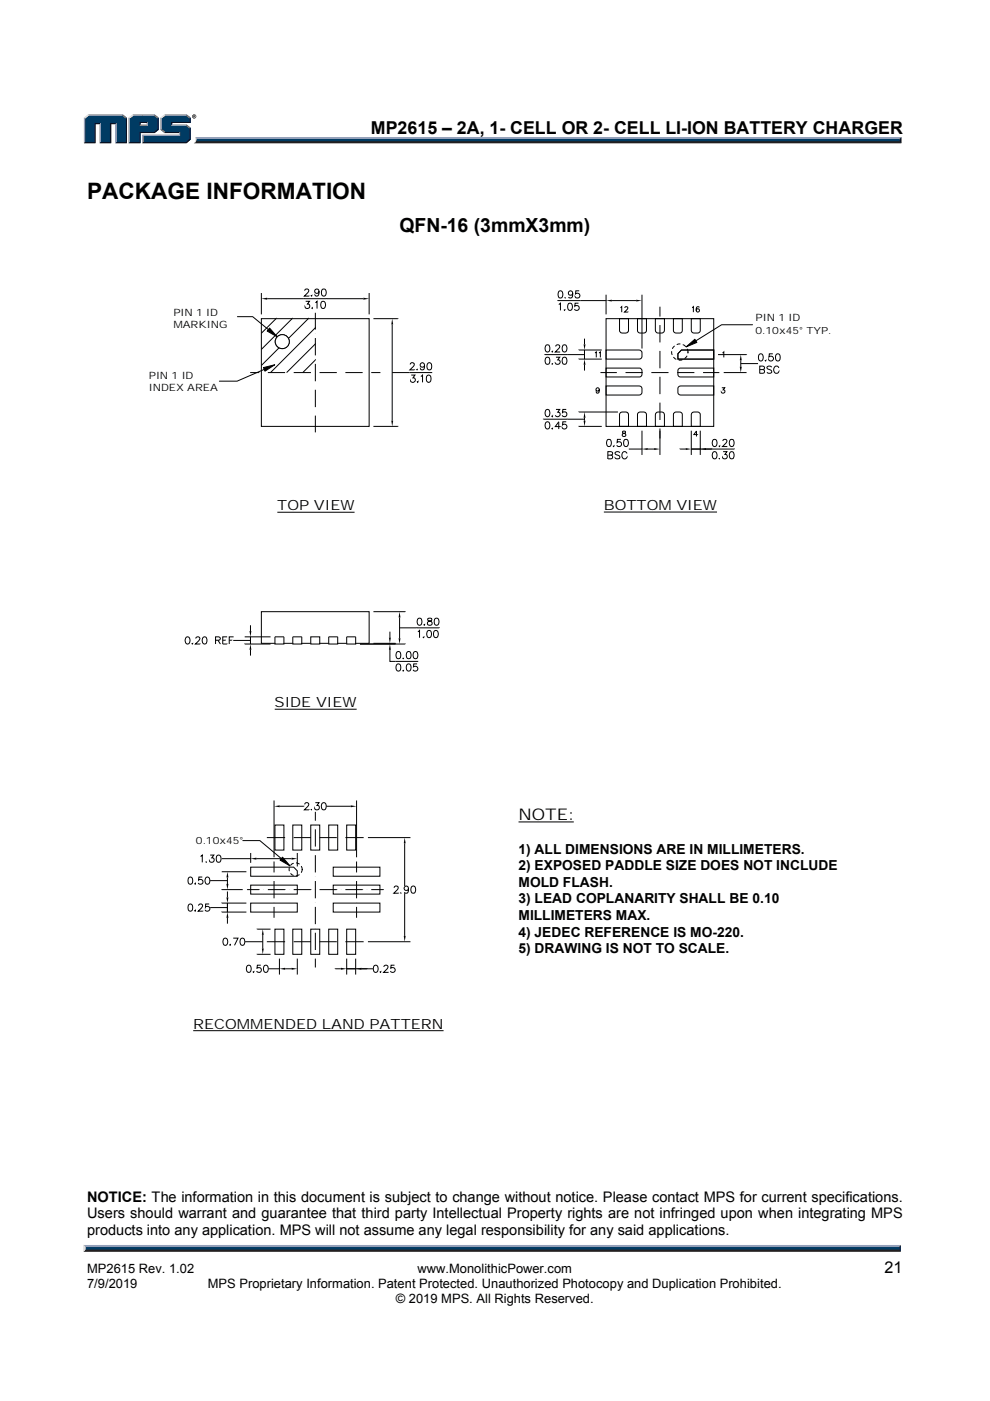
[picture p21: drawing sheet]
<svg xmlns="http://www.w3.org/2000/svg" width="210mm" height="297mm" viewBox="0 0 210 297" stroke-linecap="round" stroke-linejoin="round" font-family="sans-serif">
<defs><g id="words">
<text font-size="4.8" x="18.5" y="42.2">PACKAGE INFORMATION</text>
<text font-size="4.1" x="84.7" y="49.2">QFN-16 (3mmX3mm)</text>
<text font-size="3.8" x="78.7" y="28.5">MP2615 – 2A, 1- CELL OR 2- CELL LI-ION BATTERY CHARGER</text>
<g font-size="3.4">
<text x="110" y="173.8">NOTE:</text>
<text x="187.6" y="269.9">21</text>
</g>
<g font-size="3.1">
<text x="18.5" y="254.8">NOTICE: The information in this document is subject to change without notice. Please contact MPS for current specifications.</text>
<text x="18.5" y="261.9">products into any application. MPS will not assume any legal responsibility for any said applications.</text>
<text x="18.5" y="258.3">Users should warrant and guarantee that third party Intellectual Property rights are not infringed upon when integrating MPS</text>
</g>
<g font-size="3">
<text x="58.8" y="108.2">TOP VIEW</text>
<text x="128.1" y="108.2">BOTTOM VIEW</text>
<text x="58.3" y="150">SIDE VIEW</text>
<text x="41" y="218.1">RECOMMENDED LAND PATTERN</text>
</g>
<g font-size="2.9">
<text x="110" y="181">1) ALL DIMENSIONS ARE IN MILLIMETERS.</text>
<text x="110" y="184.5">2) EXPOSED PADDLE SIZE DOES NOT INCLUDE</text>
<text x="110" y="188">MOLD FLASH.</text>
<text x="110" y="191.5">3) LEAD COPLANARITY SHALL BE 0.10</text>
<text x="110" y="195.1">MILLIMETERS MAX.</text>
<text x="110" y="198.6">4) JEDEC REFERENCE IS MO-220.</text>
<text x="110" y="202.1">5) DRAWING IS NOT TO SCALE.</text>
</g>
<g font-size="2.7">
<text x="18.5" y="269.9">MP2615 Rev. 1.02</text>
<text x="88.6" y="269.9">www.MonolithicPower.com</text>
<text x="18.5" y="273.2">7/9/2019</text>
<text x="44.1" y="273.2">MPS Proprietary Information. Patent Protected. Unauthorized Photocopy and Duplication Prohibited.</text>
<text x="83.9" y="276.4">© 2019 MPS. All Rights Reserved.</text>
</g>
<g font-size="2.1">
<text x="36.8" y="67">PIN 1 ID</text>
<text x="36.8" y="69.6">MARKING</text>
<text x="160.3" y="68.2">PIN 1 ID</text>
<text x="160.3" y="70.7">0.10x45° TYP.</text>
<text x="31.6" y="80.3">PIN 1 ID</text>
<text x="31.6" y="82.9">INDEX AREA</text>
<text x="41.6" y="178.9">0.10x45°</text>
</g>
</g></defs>
<path d="M41.5 29.1h149.7l-.4 .6h-149.2z" fill="#94a0b9"/>
<path d="M41.6 29.7h149.2l.4 .7h-150.1l.4-.3z" fill="#231f20"/>
<path d="M190.8 29.5l.4-.4v1.3l-.4-.4z" fill="#001339"/>
<path d="M41.7 29.5h149.1v.5h-149.2z" fill="#003b63"/>
<path d="M41.5 29.1l.2 .4-.1 .5-.5 .4 .4-.6z" fill="#dcddde"/>
<path d="M29.5 26.7l.3-.3h1.3l.3 .3z" fill="#94a0b9"/>
<g fill="#003b63">
<path d="M18.1 25.1l.8-.6h7l.8 .6v5h-2v-4h-1.4v4h-1.9v-4h-1.4v4h-1.9z"/>
<path d="M27.5 25.1l.8-.6h2.1v1.3h-.9v.9h1.9v-.9h-1.2v-1.3h2.4l.8 .6v2.2l-.8 .7h-3.1v2.1h-2z"/>
<path d="M30.4 28.8h7.8v-.8h-3.2l-.8-.7v-2.2l.8-.6h4.4l.8 .6v.7h-3.9v.9h3.1l.8 .6v2.1l-.8 .7h-9z"/>
</g>
<path d="M34.9 24.4h4.7" fill="none" stroke="#94a0b9" stroke-width=".26"/>
<path d="M34 24.9l.9-.6 .2 .2-.8 .6z" fill="#dcddde"/>
<path d="M34.2 24.9v2.6" fill="none" stroke="#94a0b9" stroke-width=".26"/>
<path d="M34 27.5l.3-.2 .8 .7-.2 .2z" fill="#547194"/>
<path d="M34.9 28.1h3.3" fill="none" stroke="#001339" stroke-width=".26"/>
<g fill="#94a0b9">
<path d="M30.2 28.6h7.8v-.4l.2-.2v.8h-7.8z"/>
<path d="M30.2 28.6l.2 .2v1.3l-.2 .3z"/>
</g>
<path d="M36.3 25.8h3.9v-.7l.3-.2v1.2h-4v.3l-.2 .3z" fill="#001339"/>
<path d="M36.3 26.5h3.3" fill="none" stroke="#94a0b9" stroke-width=".26"/>
<path d="M39.6 26.4l.9 .7-.3 .2-.8-.6z" fill="#547194"/>
<g fill="#001339">
<path d="M30.2 30.4l.2-.3h9l.8-.7v-2.1l.3-.2v2.5l-.9 .8z"/>
<path d="M29.5 28h3.1l.8-.7v-2.2l.3-.2v2.6l-.9 .7h-3v2.2h-2.5l.2-.3h2z"/>
</g>
<path d="M32.8 24.3l.9 .6-.3 .2-.8-.6z" fill="#547194"/>
<path d="M28.1 24.4h4.7" fill="none" stroke="#94a0b9" stroke-width=".26"/>
<path d="M27.3 24.9l.8-.6 .2 .2-.8 .6z" fill="#dcddde"/>
<path d="M27.4 24.9v5.5" fill="none" stroke="#94a0b9" stroke-width=".26"/>
<path d="M31.1 26.1l.3-.3v.9l-.3-.3z" fill="#94a0b9"/>
<g fill="#001339">
<path d="M29.5 25.8h1.9l-.3 .3h-1.3v.3l-.3 .3z"/>
<path d="M26.7 25.1l.2-.2v5.5h-2.4l.2-.3h2z"/>
</g>
<path d="M26 24.3l.9 .6-.2 .2-.8-.6z" fill="#547194"/>
<path d="M18.7 24.4h7.3" fill="none" stroke="#94a0b9" stroke-width=".26"/>
<path d="M17.8 24.9l.9-.6 .2 .2-.8 .6z" fill="#dcddde"/>
<path d="M17.9 24.9v5.5" fill="none" stroke="#94a0b9" stroke-width=".26"/>
<path d="M20 26.1h1.4l-.3 .2h-.8v4.1h-2.5l.3-.3h1.9z" fill="#001339"/>
<path d="M21.3 26.1v4.3" fill="none" stroke="#94a0b9" stroke-width=".26"/>
<path d="M23.3 26.1h1.4l-.2 .2h-.9v4.1h-2.5l.3-.3h1.9z" fill="#001339"/>
<path d="M24.6 26.1v4.3" fill="none" stroke="#94a0b9" stroke-width=".26"/>
<path d="M39.6 24.3l.9 .6-.3 .2-.8-.6z" fill="#547194"/>
<path d="M40.8 24.7a.43 .43 0 0 1 .8 0 .43 .43 0 0 1-.8 0zM40.8 24.7a.36 .36 0 0 0 .7 0 .36 .36 0 0 0-.7 0zM41 24.5h.3l.1 .4-.2-.2-.2 .2zM41.1 24.5v.2h.1z" fill="#231f20"/>
<path d="M41.5 29.1h149.7l-.4 .6h-149.2z" fill="#94a0b9"/>
<path d="M41.6 29.7h149.2l.4 .7h-150.1l.4-.3z" fill="#231f20"/>
<path d="M190.8 29.5l.4-.4v1.3l-.4-.4z" fill="#001339"/>
<path d="M41.7 29.5h149.1v.5h-149.2z" fill="#003b63"/>
<path d="M41.5 29.1l.2 .4-.1 .5-.5 .4 .4-.6z" fill="#dcddde"/>
<path d="M29.5 26.7l.3-.3h1.3l.3 .3z" fill="#94a0b9"/>
<g fill="#003b63">
<path d="M18.1 25.1l.8-.6h7l.8 .6v5h-2v-4h-1.4v4h-1.9v-4h-1.4v4h-1.9z"/>
<path d="M27.5 25.1l.8-.6h2.1v1.3h-.9v.9h1.9v-.9h-1.2v-1.3h2.4l.8 .6v2.2l-.8 .7h-3.1v2.1h-2z"/>
<path d="M30.4 28.8h7.8v-.8h-3.2l-.8-.7v-2.2l.8-.6h4.4l.8 .6v.7h-3.9v.9h3.1l.8 .6v2.1l-.8 .7h-9z"/>
</g>
<path d="M34.9 24.4h4.7" fill="none" stroke="#94a0b9" stroke-width=".26"/>
<path d="M34 24.9l.9-.6 .2 .2-.8 .6z" fill="#dcddde"/>
<path d="M34.2 24.9v2.6" fill="none" stroke="#94a0b9" stroke-width=".26"/>
<path d="M34 27.5l.3-.2 .8 .7-.2 .2z" fill="#547194"/>
<path d="M34.9 28.1h3.3" fill="none" stroke="#001339" stroke-width=".26"/>
<g fill="#94a0b9">
<path d="M30.2 28.6h7.8v-.4l.2-.2v.8h-7.8z"/>
<path d="M30.2 28.6l.2 .2v1.3l-.2 .3z"/>
</g>
<path d="M36.3 25.8h3.9v-.7l.3-.2v1.2h-4v.3l-.2 .3z" fill="#001339"/>
<path d="M36.3 26.5h3.3" fill="none" stroke="#94a0b9" stroke-width=".26"/>
<path d="M39.6 26.4l.9 .7-.3 .2-.8-.6z" fill="#547194"/>
<g fill="#001339">
<path d="M30.2 30.4l.2-.3h9l.8-.7v-2.1l.3-.2v2.5l-.9 .8z"/>
<path d="M29.5 28h3.1l.8-.7v-2.2l.3-.2v2.6l-.9 .7h-3v2.2h-2.5l.2-.3h2z"/>
</g>
<path d="M32.8 24.3l.9 .6-.3 .2-.8-.6z" fill="#547194"/>
<path d="M28.1 24.4h4.7" fill="none" stroke="#94a0b9" stroke-width=".26"/>
<path d="M27.3 24.9l.8-.6 .2 .2-.8 .6z" fill="#dcddde"/>
<path d="M27.4 24.9v5.5" fill="none" stroke="#94a0b9" stroke-width=".26"/>
<path d="M31.1 26.1l.3-.3v.9l-.3-.3z" fill="#94a0b9"/>
<g fill="#001339">
<path d="M29.5 25.8h1.9l-.3 .3h-1.3v.3l-.3 .3z"/>
<path d="M26.7 25.1l.2-.2v5.5h-2.4l.2-.3h2z"/>
</g>
<path d="M26 24.3l.9 .6-.2 .2-.8-.6z" fill="#547194"/>
<path d="M18.7 24.4h7.3" fill="none" stroke="#94a0b9" stroke-width=".26"/>
<path d="M17.8 24.9l.9-.6 .2 .2-.8 .6z" fill="#dcddde"/>
<path d="M17.9 24.9v5.5" fill="none" stroke="#94a0b9" stroke-width=".26"/>
<path d="M20 26.1h1.4l-.3 .2h-.8v4.1h-2.5l.3-.3h1.9z" fill="#001339"/>
<path d="M21.3 26.1v4.3" fill="none" stroke="#94a0b9" stroke-width=".26"/>
<path d="M23.3 26.1h1.4l-.2 .2h-.9v4.1h-2.5l.3-.3h1.9z" fill="#001339"/>
<path d="M24.6 26.1v4.3" fill="none" stroke="#94a0b9" stroke-width=".26"/>
<path d="M39.6 24.3l.9 .6-.3 .2-.8-.6z" fill="#547194"/>
<g fill="#231f20">
<path d="M18.1 264.7h172.6l.4 .7h-173.4z"/>
<path d="M40.8 24.7a.43 .43 0 0 1 .8 0 .43 .43 0 0 1-.8 0zM40.8 24.7a.36 .36 0 0 0 .7 0 .36 .36 0 0 0-.7 0zM41 24.5h.3l.1 .4-.2-.2-.2 .2zM41.1 24.5v.2h.1z"/>
</g>
<path d="M17.7 264h173.4l-.4 .7h-172.6z" fill="#94a0b9"/>
<path d="M191.1 264v1.4l-.4-.4v-.6z" fill="#001339"/>
<path d="M18.1 264.4h172.6v.6h-172.6z" fill="#003b63"/>
<path d="M17.7 263.9l.4 .5v.6l-.4 .4z" fill="#dcddde"/>
<g fill="none" stroke="#000" stroke-width=".21">
<path d="M50.4 67.1h3.2l3.3 2.8M53.1 79h1.9M55.4 67.6h22.9v22.8h-22.9zM55.4 62.1v4.6M55.4 67.6h.1M55.9 79h.1M56.7 63.3l7.8 .1M56.8 79h3.7M57.2 69.6l1.6 1.8-2.1-1.2zM58.5 67.6l-3.1 3.1M61.4 79h.1M62 67.6l-6.6 6.5"/>
<path d="M62.3 79h3.7M64.5 63.3h12.6M64.6 61.6l.3-.3h.3l.3 .3-.2 .5-.7 .7h1M64.8 63.9h.8l-.4 .6a.5 .5 0 0 1 .4 .8 .5 .5 0 0 1-.9-.2M65.4 67.6l-10 9.9M66.1 62.6v.1M66.2 65.3h.1M66.9 64.2l.3-.3v1.5M66.9 79h.1M66.9 69.5l-9.5 9.5M66.9 66.3v3.6M66.9 70.8h.1"/>
<path d="M66.9 71.7v3.7M66.9 76.2v.1M66.9 77.2v3.6M66.9 72.9l-6.1 6.1M66.9 76.3l-2.7 2.7M67.7 61.8a.47 .47 0 0 1-.6 .4 .47 .47 0 0 1-.3-.7 .47 .47 0 0 1 .8 0l.1 .3a.72 .72 0 0 1-.6 1l-.3-.2M67.8 79h3.6M68.2 64a.47 .47 0 0 1 .8 .2v.3a.67 .67 0 0 1-.5 .9 .98 .98 0 0 1-.3-1.4zM68.4 61.3a.5 .5 0 0 1 .7 .3l.1 .3a.71 .71 0 0 1-.4 .9l-.6-.3v-.6zM72.4 79h.1M73.3 79h3.6M77.9 79h.1"/>
<path d="M78.3 67.6h.1M78.3 62.1v4.6M78.3 63.3v.1M78.7 79h2M79.2 67.6h5.2M83.2 68.8v20.4M83.2 79h8.5M87 77.3l.3-.4h.3l.3 .3-.2 .5-.8 .7h1M87.2 79.5h.8l-.4 .6a.5 .5 0 0 1 .5 .6 .5 .5 0 0 1-.7 .4l-.3-.3M88.5 78.3v.1M89.3 79.8l.3-.3v1.6M90 77.4a.47 .47 0 0 1-.6 .4 .47 .47 0 0 1-.2-.7 .47 .47 0 0 1 .8 .1v.2a.69 .69 0 0 1-.5 1l-.3-.2"/>
<path d="M90.6 79.6a.47 .47 0 0 1 .8 .2v.4a.66 .66 0 0 1-.6 .9 1 1 0 0 1-.2-1.5zM90.8 77a.45 .45 0 0 1 .7 .2l.1 .4a.66 .66 0 0 1-.5 .8h-.1a.93 .93 0 0 1-.2-1.4zM115.8 73.2l.4-.1a.89 .89 0 0 1 0 1.5h-.2a.98 .98 0 0 1-.2-1.4zM115.8 75.8l.4-.1a.87 .87 0 0 1 0 1.5h-.2a.95 .95 0 0 1-.2-1.4zM117.1 74.5l.1 .1M117.1 77.1l.1 .1M117.9 73.5l.3-.4 .4 .1 .1 .2v.3l-.9 .9h1M117.9 75.7h.8l-.4 .6a.51 .51 0 0 1 .4 .8 .51 .51 0 0 1-.9-.1M118.3 63.8h10.2M118.5 64.6l.4-.3v1.5M118.6 61.7a.47 .47 0 0 1 .7 .2 .72 .72 0 0 1 .1 .9 .72 .72 0 0 1-.8 .3l-.2-.6zM119.4 73.2a.49 .49 0 0 1 .8 .2v.3a.72 .72 0 0 1-.4 .9h-.1a.98 .98 0 0 1-.3-1.4z"/>
<path d="M119.4 75.8a.5 .5 0 0 1 .8 .2v.4a.65 .65 0 0 1-.5 .8 .96 .96 0 0 1-.3-1.4zM119.7 65.7h.1M119.9 63l.1 .1M120.6 64.3a.5 .5 0 0 1 .7 .3l.1 .3a.72 .72 0 0 1-.4 .9h-.2a1 1 0 0 1-.2-1.5zM121.5 62.2a.47 .47 0 0 1-.7 .4 .47 .47 0 0 1-.1-.8 .47 .47 0 0 1 .7 .1l.1 .3a.7 .7 0 0 1-.6 1l-.3-.2M122.7 64.3h-.7l-.1 .6a.54 .54 0 0 1 .8 0 .54 .54 0 0 1-.1 .8 .54 .54 0 0 1-.8-.2M122.9 61.7h-.8v.6a.54 .54 0 0 1 .8 0 .54 .54 0 0 1-.1 .8 .54 .54 0 0 1-.8-.2M124 77.3v1.3M124 71.8v1.2M124 75.2h-8.5M124 74.2v1.9M124 74.2h.1"/>
<path d="M126.2 74.8l.3-.2v1.2M127 74.8l.3-.2v1.2M127.4 79h3.4M127.6 76.1l-4.8 .1M127.6 74.2h-4.8M128.5 67.6h22.9v22.8h-22.9zM128.5 74.2h7.1a.61 .61 0 0 1 .6 .6v.8l-.4 .5h-7.3zM128.5 78h7.2l.4 .3a1.42 1.42 0 0 1-.2 1.5l-7.4 .1zM128.5 76.1v.1M128.5 74.2h.1M128.5 62.5v4.2M128.5 67.6h.1"/>
<path d="M128.5 63.7v.1M131.4 67.6h1.9v2.5a.75 .75 0 0 1-1.1 .5l-.6-.1-.2-.4zM131.6 65.2l.3-.2v1.2M131.7 79h.1M132.5 65.3l.2-.3h.2l.3 .3-.7 .9h.7M132.7 79h3.6M134.9 63.7l-5.1 .1M135.2 67.6h1.9v2.5l-.3 .5h-1.1l-.4-.3zM136.2 62.5v11.4M136.2 74.8h.1M137.2 79h.1M138.2 79h3.6"/>
<path d="M139 67.6h1.9v2.4a.58 .58 0 0 1-.5 .6h-.9l-.4-.2zM140 65v2.1M140 68h.1M140 68.9v3.7M140 73.5h.1M140 74.4v3.7M140 79h.1M140 79.9v3.7M142.7 79h.1M142.8 67.6h1.9v2.5l-.4 .5a1.44 1.44 0 0 1-1.4-.2zM143.6 79h3.7M143.9 78.2l.3-.2h7.2v1.9h-7.1l-.5-.3v-1.1z"/>
<path d="M144.5 74.2h6.9v1.9h-7.6v-1.1zM146.6 67.6h1.9l-.1 2.8a1.44 1.44 0 0 1-1.3 .2l-.3-.2-.2-.3zM146.8 65.2l.3-.2v1.2M148.2 79h.1M148.3 65.2v-.1a.56 .56 0 0 0-.7 .4 .56 .56 0 0 0 .4 .7l.4-.3-.1-.3-.5-.1-.1 .3M149.1 79h3.5M151.4 75.2h.1M152.3 75.2h6M152.6 79h.1M153.2 74.8l.3-.2v1.2M153.5 79h4.8M157.1 79h.1"/>
<path d="M157.1 76.4v1.4M157.1 77.1h3.7M161.1 75.1a.47 .47 0 0 1 .7 .2l.1 .4a.67 .67 0 0 1-.6 .8 .98 .98 0 0 1-.2-1.4zM161.1 78.4h.9l.2 .3-.2 .4h-.9v-1.5l.9 .1 .2 .4-.4 .3M162.4 76.4l.1 .1M163.7 77.9a.56 .56 0 0 0-.6-.3 .56 .56 0 0 0-.4 .4l1 .7v.2l-.4 .2-.6-.2M163.9 75h-.7l-.1 .7a.55 .55 0 0 1 .8 0 .55 .55 0 0 1-.1 .8 .55 .55 0 0 1-.8-.3v.1M164.7 75.1a.47 .47 0 0 1 .7 .2l.1 .4a.65 .65 0 0 1-.6 .8 .98 .98 0 0 1-.2-1.4zM165.2 78a.56 .56 0 0 0-.6-.4 .56 .56 0 0 0-.5 .6v.4a.57 .57 0 0 0 .5 .6 .57 .57 0 0 0 .6-.4M66.9 81.7h.1M66.9 82.6v3.7M66.9 87.2h.1"/>
<path d="M66.9 88.1v3.6M78.3 90.4h.1M79.2 90.4h5.2M83.2 90.4h.1M88.6 80.9l.1 .1M115.8 86.9a.45 .45 0 0 1 .7 .2l.1 .4a.68 .68 0 0 1-.6 .8 .98 .98 0 0 1-.2-1.4zM115.8 89.5a.46 .46 0 0 1 .7 .2l.1 .4a.67 .67 0 0 1-.6 .9 .96 .96 0 0 1-.2-1.5zM117.1 88.2l.1 .1M117.1 90.8l.1 .1M117.9 86.8h.8l-.4 .6a.51 .51 0 0 1 .4 .8 .51 .51 0 0 1-.9-.1M118.9 90.5l-1.1-.1 .7-1v1.6M120.1 86.8h-.7l-.1 .7 .5-.2a.53 .53 0 0 1 .4 .4 .53 .53 0 0 1-.2 .6l-.3 .1-.5-.3"/>
<path d="M120.1 89.4h-.7l-.1 .7a.53 .53 0 0 1 .8 0 .53 .53 0 0 1-.1 .8 .53 .53 0 0 1-.8-.2M120.3 88.9h-5M124 87.4h.1M124 88.6v.6M124 88.9h-3.7M127.1 82.6a.35 .35 0 0 1-.5 .3 .35 .35 0 0 1-.1-.6 .35 .35 0 0 1 .6 .1v.2a.52 .52 0 0 1-.4 .8l-.2-.2M127.6 90.4h-4.8M128.5 81.8h7.1l.4 .2 .1 .3a1.43 1.43 0 0 1-.2 1.3l-.3 .2h-7.1zM128.5 90.4h.1M128.9 93.2h.3a.87 .87 0 0 1 0 1.5h-.1a1 1 0 0 1-.2-1.5zM128.9 96.5h.7l.3 .3-.1 .4-.9 .1v-1.5l1 .1v.5l-.3 .1M130.2 94.5v.1"/>
<path d="M131.1 87.4h-8.3M131.5 96a.57 .57 0 0 0-.6-.3 .57 .57 0 0 0-.4 .4l1 .8v.2l-.4 .2-.6-.2M131.6 87.5l.3-.1h.9l.4 .2 .1 2.8h-1.9v-2.5zM131.7 93.2h-.7l-.1 .6a.54 .54 0 0 1 .8 0 .54 .54 0 0 1-.1 .8 .54 .54 0 0 1-.8-.2M132 87.4h.1M132.1 91.5v.3l.6 .4a.36 .36 0 0 1-.4 .4 .36 .36 0 0 1-.3-.5l.7-.4-.2-.3zM132.5 93.2a.5 .5 0 0 1 .7 .2l.1 .4a.68 .68 0 0 1-.6 .9 1 1 0 0 1-.2-1.5zM133 96.1a.56 .56 0 0 0-.6-.3 .56 .56 0 0 0-.5 .6 .66 .66 0 0 0 .2 .7 .66 .66 0 0 0 .7 .1l.2-.3M133.4 95.2h2.8M135.4 87.5l.3-.1h.9l.5 .3v2.7h-1.9v-2.6zM136.2 91.3v5.2M136.2 90.4h.1"/>
<path d="M136.2 95.2h.1M138.7 95.2h-1.3M139.1 87.6l.5-.2h.8l.4 .2 .1 2.8h-1.9zM140 91.3v5.2M140 90.4h.1M140 84.5h.1M140 85.4v3.6M140 90h.1M140 90.8v2.2M142.9 87.6l.2-.2a1.42 1.42 0 0 1 1.5 .2l.1 2.8h-1.9zM144 81.9l7.4-.1v2h-7.1l-.4-.2a1.55 1.55 0 0 1-.1-1.5zM145.4 95.2h-1.2"/>
<path d="M146.6 91.3v5.2M146.6 95.2h1.9M146.6 90.4h.1M146.8 87.5l.3-.1h.9l.4 .2 .1 2.8h-1.9v-2.5zM148 92.2l-.8-.1 .5-.7v1.1M148.5 91.3v5.2M148.5 90.4h.1M148.5 95.2h.1M149.8 95.2h6M151 95.2h-2.5M151.3 93.2a.48 .48 0 0 1 .7 .2l.1 .4a.68 .68 0 0 1-.6 .9 .98 .98 0 0 1-.2-1.5zM151.3 95.8a.45 .45 0 0 1 .7 .3l.1 .3a.67 .67 0 0 1-.6 .9 .95 .95 0 0 1-.2-1.5z"/>
<path d="M152.6 94.5l.1 .1M152.6 97.1l.1 .1M153.1 82.2h.6l-.3 .5a.38 .38 0 0 1 .3 .6 .38 .38 0 0 1-.7-.2v.1M153.3 93.5l.3-.3h.3l.3 .2-.2 .5-.8 .8h1.1M153.4 95.8h.8l-.4 .6a.5 .5 0 0 1 .3 .8 .5 .5 0 0 1-.9-.2M154.9 93.2h.4a.83 .83 0 0 1 .4 .8 .83 .83 0 0 1-.6 .7 .96 .96 0 0 1-.2-1.5zM154.9 95.8h.4a.87 .87 0 0 1 0 1.5h-.2a.93 .93 0 0 1-.2-1.5zM58.8 108.6h16.4M128.1 108.6h24M39.5 135.1a.47 .47 0 0 1 .7 .2l.1 .4a.67 .67 0 0 1-.6 .8 .94 .94 0 0 1-.2-1.4zM40.8 136.4l.1 .1M41.5 135.4l.3-.4h.3l.3 .3-.2 .5-.8 .7 1.1 .1"/>
<path d="M43.1 135.1l.2-.1a.79 .79 0 0 1 .6 .8 .79 .79 0 0 1-.6 .7 .94 .94 0 0 1-.2-1.4zM45.7 135.8l.9-.1 .1-.4-.3-.3h-.7v1.5M46.2 135.7l.5 .9M47.2 135.7l.6 .1M48.2 135h-1v1.5l1 .1M48.6 135.7l.6 .1M49.5 135.8h3.6M49.6 135h-1v1.5M51.9 135h5.5M53.1 135h.1M53.1 137.8v1.2M53.1 132.6v1.2"/>
<path d="M53.1 135v1.5M57.4 136.5l-5.5 .1M58.3 135h1.9v1.5h-1.9zM58.3 136.4h-2.9v-6.7h22.9v6.7h-2.9M58.3 136.5v.1M58.3 135h.1M60.2 136.4h1.9M62.1 135h1.9v1.5h-1.9zM64 136.4h1.9M65.9 135h1.9v1.5h-1.9zM67.8 136.4h1.9M69.7 135h1.9v1.5h-1.9z"/>
<path d="M71.6 136.4h1.9M73.5 135h1.9v1.5h-1.9zM75.4 136.5v.1M78.3 129.7h.1M78.3 136.4h.1M79.2 129.7h6.8M79.2 136.4h4.7M82.7 136.4v.1M82.7 136.4h.1M82.7 137.8v2.4h6M82.7 134v1.2M83.9 136.6l-7.6-.1 9.7 .1"/>
<path d="M84.2 138.2a.47 .47 0 0 1 .7 .2l.1 .4a.67 .67 0 0 1-.4 .9h-.2a.95 .95 0 0 1-.2-1.5zM84.8 129.7h.1M84.8 130.9v4.4M84.8 133.1h3.6M85.5 139.5l.1 .1M86.4 138.2l.4-.1a.89 .89 0 0 1 0 1.6h-.2a.95 .95 0 0 1-.2-1.5zM87.8 138.2l.4-.1a.89 .89 0 0 1 0 1.6h-.1a.93 .93 0 0 1-.3-1.5zM88.4 133.1h4.8M88.6 133.9l.4-.2v1.5M88.7 131.1a.48 .48 0 0 1 .7 .2l.1 .4a.71 .71 0 0 1-.4 .9h-.2a.96 .96 0 0 1-.2-1.5zM89.9 135v.1M90 132.4l.1 .1"/>
<path d="M90.7 133.8a.48 .48 0 0 1 .7 .1l.1 .4a.67 .67 0 0 1-.6 .9 .98 .98 0 0 1-.2-1.4zM90.8 131.1v.5l.4 .1a.44 .44 0 0 1 .5 .4 .44 .44 0 0 1-.4 .5l-.5-.1-.1-.2a.74 .74 0 0 1 .8-.7l.1-.3a.58 .58 0 0 0-.8-.2zM92.2 133.8a.47 .47 0 0 1 .7 .1l.1 .4a.67 .67 0 0 1-.6 .9 .98 .98 0 0 1-.2-1.4zM92.3 131.1a.5 .5 0 0 1 .7 .2l.1 .4a.71 .71 0 0 1-.4 .9l-.5-.3-.1-.6zM58.3 150.4h17.3M84.2 140.8a.48 .48 0 0 1 .7 .2l.1 .4a.64 .64 0 0 1-.6 .9 .95 .95 0 0 1-.2-1.5zM85.5 142.1l.1 .1M86.4 140.8a.46 .46 0 0 1 .7 .2l.1 .4a.66 .66 0 0 1-.6 .9 .95 .95 0 0 1-.2-1.5zM88.5 140.8h-.7l-.1 .6a.54 .54 0 0 1 .8 0 .54 .54 0 0 1-.1 .8 .54 .54 0 0 1-.8-.2M56.6 177.6h3.9M58.1 169.8v12M58.3 174.9h1.9v5.3h-1.9z"/>
<path d="M59.3 170.9l5.2 .1M61.4 177.6h.1M62.1 174.9h1.9v5.3h-1.9zM62.3 177.6h3.7M64.6 170.6l.3-.4h.3l.3 .3-.2 .5-.7 .7h1M65.9 174.9h1.9v5.3h-1.9zM66.1 171.6h-.1h.1M66.9 170.2h.8l-.5 .6a.5 .5 0 0 1 .5 .4 .5 .5 0 0 1-.4 .6 .5 .5 0 0 1-.6-.4M66.9 172.1v1.9M66.9 174.9h.1M66.9 175.8v3.7M66.9 177.6h.1"/>
<path d="M67.8 177.6h3.6M68.4 170.3a.47 .47 0 0 1 .7 .2l.1 .3a.67 .67 0 0 1-.6 .9 .94 .94 0 0 1-.2-1.4zM69.7 174.9h1.9v5.3h-1.9zM72.4 177.6h.1M73.3 177.6h3.8M73.5 174.9h1.9v5.3h-1.9zM74.4 170.9l-5.1 .1M75.6 169.8v12M75.6 170.9v.1M77.1 177.6h.1M78 177.6h9.1M85.8 178.8v9.1"/>
<path d="M110 174.3h11.7M40.1 186a.47 .47 0 0 1 .7 .2v1a.48 .48 0 0 1-.4 .3 .48 .48 0 0 1-.5-.3v-.6zM40.1 191.7a.47 .47 0 0 1 .7 .3v.9a.48 .48 0 0 1-.4 .3 .48 .48 0 0 1-.5-.3v-.6zM41.4 187.3v.1M41.4 193l-.1 .1h.1M42.1 192l.3-.3h.3l.3 .4-1 1.1h1.1M42.5 181.6l.4-.3v1.5M42.9 185.9h-.7l-.1 .7a.54 .54 0 0 1 .8 0 .54 .54 0 0 1-.1 .8 .54 .54 0 0 1-.8-.2M43.7 186a.47 .47 0 0 1 .7 .2l.1 .4a.7 .7 0 0 1-.4 .9h-.2a.94 .94 0 0 1-.2-1.5zM43.8 182.7l-.1 .1h.1M44.4 191.7h-.8v.6a.54 .54 0 0 1 .8 .1 .54 .54 0 0 1-.1 .8 .54 .54 0 0 1-.8-.3M44.6 192.4h3.6"/>
<path d="M44.6 181.3h.8l-.5 .6a.5 .5 0 0 1 .4 .8 .5 .5 0 0 1-.9-.2v.1M46.1 181.4a.47 .47 0 0 1 .7 .2 .72 .72 0 0 1 .1 .8 .72 .72 0 0 1-.8 .4l-.2-.6zM47 184.8h5.3M47.1 182.1h6.1M47.5 199a.47 .47 0 0 1 .7 .2l.1 .4a.67 .67 0 0 1-.6 .8 .98 .98 0 0 1-.2-1.4zM48.2 186v1.4M48.2 186.7h-3.6M48.2 188.6h.1M48.2 189.1v1.2M48.2 194.6v1.2M48.2 191.5v1.9M48.2 193.4h.1"/>
<path d="M49.5 198.9h1l-.8 1.5M51.1 199a.46 .46 0 0 1 .7 .2l.1 .4a.67 .67 0 0 1-.6 .8 .96 .96 0 0 1-.2-1.4zM51.5 188.6h-4.5M52 199.7h3.7M52.3 191.5h-5.3M52.3 193.4h-5.3M52.4 188.6h2.6M52.4 188.6h.1M53.2 187.7h9.9v1.9h-9.9zM53.2 183.9h9.1l.8 .7v1.2h-9.9zM53.2 191.5h9.9v1.9h-9.9zM53.2 180.8v2.1"/>
<path d="M53.2 183.9h.1M53.2 191.5h.1M53.2 193.4h.1M53.2 184.8h.1M55.7 198.2v2.9M55.9 188.6h.1M56.6 199.7h3.9M56.8 188.6h3.7M57.4 197h-2.9M58.1 182.7h.1M58.1 182.7v2.3M58.1 185.9h.1"/>
<path d="M58.1 186.8v3.7M58.1 191.3v.1M58.1 192.3v2.3M58.3 197h1.9v5.3h-1.9zM58.3 197h.1M61.4 188.6h.1M61.4 199.7h.1M61.8 182.1h-7.4M62.1 197h1.9v5.3h-1.9zM62.3 188.6h3.7M62.3 199.7h3.7M63.1 180.8v2.9"/>
<path d="M63.1 184.6h.1M65.9 197h1.9v5.3h-1.9zM66.9 188.6h.1M66.9 199.7h.1M66.9 180.4h.1M66.9 181.3v3.7M66.9 185.9h.1M66.9 186.8v3.7M66.9 191.3v.1M66.9 192.3v3.6M66.9 196.8v.1M66.9 197.8v3.6"/>
<path d="M67.8 188.6h3.6M67.8 199.7h3.6M69.7 197h1.9v5.3h-1.9zM70.7 187.7h9.9v1.9h-9.9zM70.7 191.5h9.9v1.9h-9.9zM70.7 183.9h9.9v1.9h-9.9zM72.4 188.6h.1M72.4 199.7h.1M73.3 188.6h3.6M73.3 199.7h3.8M73.5 197h1.9v5.3h-1.9zM75.6 182.7v2.3"/>
<path d="M75.6 185.9h.1M75.6 186.8v3.7M75.6 191.3v.1M75.6 192.3v2.3M75.6 182.7h.1M77.1 199.7h.1M77.9 188.6h.1M78 199.7h9.1M78.7 188.6h2.6M83.6 188.2l.3-.3h.3l.3 .2-.2 .6-.8 .7h1.1M85 189.2l.1 .1M85.8 189.4v9"/>
<path d="M85.8 199.7h.1M86.6 188.4a.47 .47 0 0 1-.6 .4 .47 .47 0 0 1-.2-.8 .47 .47 0 0 1 .8 .1v.3a.7 .7 0 0 1-.5 1l-.3-.2M87.4 187.9a.46 .46 0 0 1 .7 .2l.1 .4a.66 .66 0 0 1-.6 .9 .93 .93 0 0 1-.2-1.5zM48.8 200.3l.1 .1M52.5 204.7a.46 .46 0 0 1 .7 .2l.1 .4a.66 .66 0 0 1-.6 .9 .93 .93 0 0 1-.2-1.5zM53.8 206v.1M55.3 204.6h-.7l-.1 .7 .5-.1a.53 .53 0 0 1 .4 .4 .53 .53 0 0 1-.2 .5l-.3 .1-.5-.3M55.7 202.3v.1M56.1 204.7a.47 .47 0 0 1 .7 .2 .71 .71 0 0 1 .1 .9 .71 .71 0 0 1-.8 .3l-.2-.6zM57 205.4h2.3M57.4 202.3l-2.9 .1M58.3 202.3v.1"/>
<path d="M59.3 203.2v3.4M59.3 202.3v.1M60.5 205.4h1.3M63.1 203.2v3.4M63.1 202.3v.1M63.1 205.4h.1M66.9 202.3h.1M66.9 203.2v1.9M72.3 205.4h-1.2M73.5 203.2v3.4M73.5 202.3v.1M73.5 205.4h.1"/>
<path d="M75.4 203.2v3.4M75.4 202.3v.1M76.7 205.4h1.2M79.1 205.4h-5.6M79.4 204.7a.47 .47 0 0 1 .7 .2 .71 .71 0 0 1 .1 .9 .71 .71 0 0 1-.8 .3l-.2-.6zM80.7 206l.1 .1M81.4 205l.3-.4h.3l.3 .3-.2 .5-.7 .8h1M83.7 204.6h-.7l-.1 .7a.54 .54 0 0 1 .8 0 .54 .54 0 0 1-.1 .8 .54 .54 0 0 1-.8-.2"/>
<circle cx="59.9" cy="72.4" r="1.48"/>
</g>
<g fill="#000">
<path d="M55.4 63.3l1.3-.2v.4zM57.2 69.6l1.6 1.8-2.1-1.2zM77.1 63.1l1.2 .2-1.2 .2zM83.2 67.6l.2 1.2h-.4zM124 76.1l.2 1.2h-.4zM123.8 73h.4l-.2 1.2zM128.5 63.7l1.3-.2v.4zM134.9 63.5l1.3 .2-1.3 .2zM157.1 75.2l.2 1.2h-.4zM156.9 77.8h.4l-.2 1.2zM83 89.2h.4l-.2 1.2zM123.8 89.2h.4l-.2 1.2z"/>
<path d="M124 87.4l.2 1.2h-.4zM136.2 95.2l1.2-.2v.4zM138.7 95l1.3 .2-1.3 .2zM145.4 95l1.2 .2-1.2 .2zM148.5 95.2l1.3-.2v.4zM53.1 136.5l.2 1.3h-.4zM52.9 133.8h.4l-.2 1.2zM82.7 136.5l.2 1.3h-.4zM82.5 135.2h.4l-.2 1.2zM84.5 135.3h.4l-.1 1.2zM84.8 129.7l.1 1.2h-.4zM58.1 170.9l1.2-.1v.4z"/>
<path d="M74.4 170.8l1.2 .1-1.2 .3zM85.8 177.6l.2 1.2h-.4zM48 190.3h.5l-.3 1.2zM48.2 193.4l.3 1.2h-.5zM48.2 184.8l.3 1.2h-.5zM48 187.4h.5l-.3 1.2zM53.2 182.1l1.2-.3v.5zM55.7 197l.2 1.2h-.4zM61.8 181.8l1.3 .3-1.3 .2zM85.6 198.4h.4l-.2 1.3zM55.5 201.1h.4l-.2 1.2zM59.3 205.4l1.2-.2v.4z"/>
<path d="M61.8 205.2l1.3 .2-1.3 .2zM72.3 205.2l1.2 .2-1.2 .2zM75.4 205.4l1.3-.2v.4z"/>
</g>
<circle cx="59.9" cy="72.4" r="1.48" fill="#fff"/>
<g fill="none" stroke="#000" stroke-width=".21">
<path d="M55.9 77.9l2.4-.6-2.1 1.4zM56 78.3l-5.7 2.5h-3.8M145.5 73.6l1.9-1.7 .4 .7zM159.6 68.9h-6.5l-5.5 3.4M51.5 178.2h3.6l4.6 3.8M59.9 181.7l1.6 1.9-2.1-1.2zM41 218.5h53.1"/>
<circle cx="59.9" cy="72.4" r="1.48"/>
</g>
<path d="M55.9 77.9l2.4-.6-2.1 1.4zM145.5 73.6l1.9-1.7 .4 .7zM59.9 181.7l1.6 1.9-2.1-1.2z" fill="#000"/>
<g fill="none" stroke="#000" stroke-width=".21" stroke-dasharray=".7 .7">
<circle cx="144.2" cy="74.6" r="1.73"/>
<circle cx="62.7" cy="184.3" r="1.38"/>
</g>
<use href="#words"/>
</svg>
